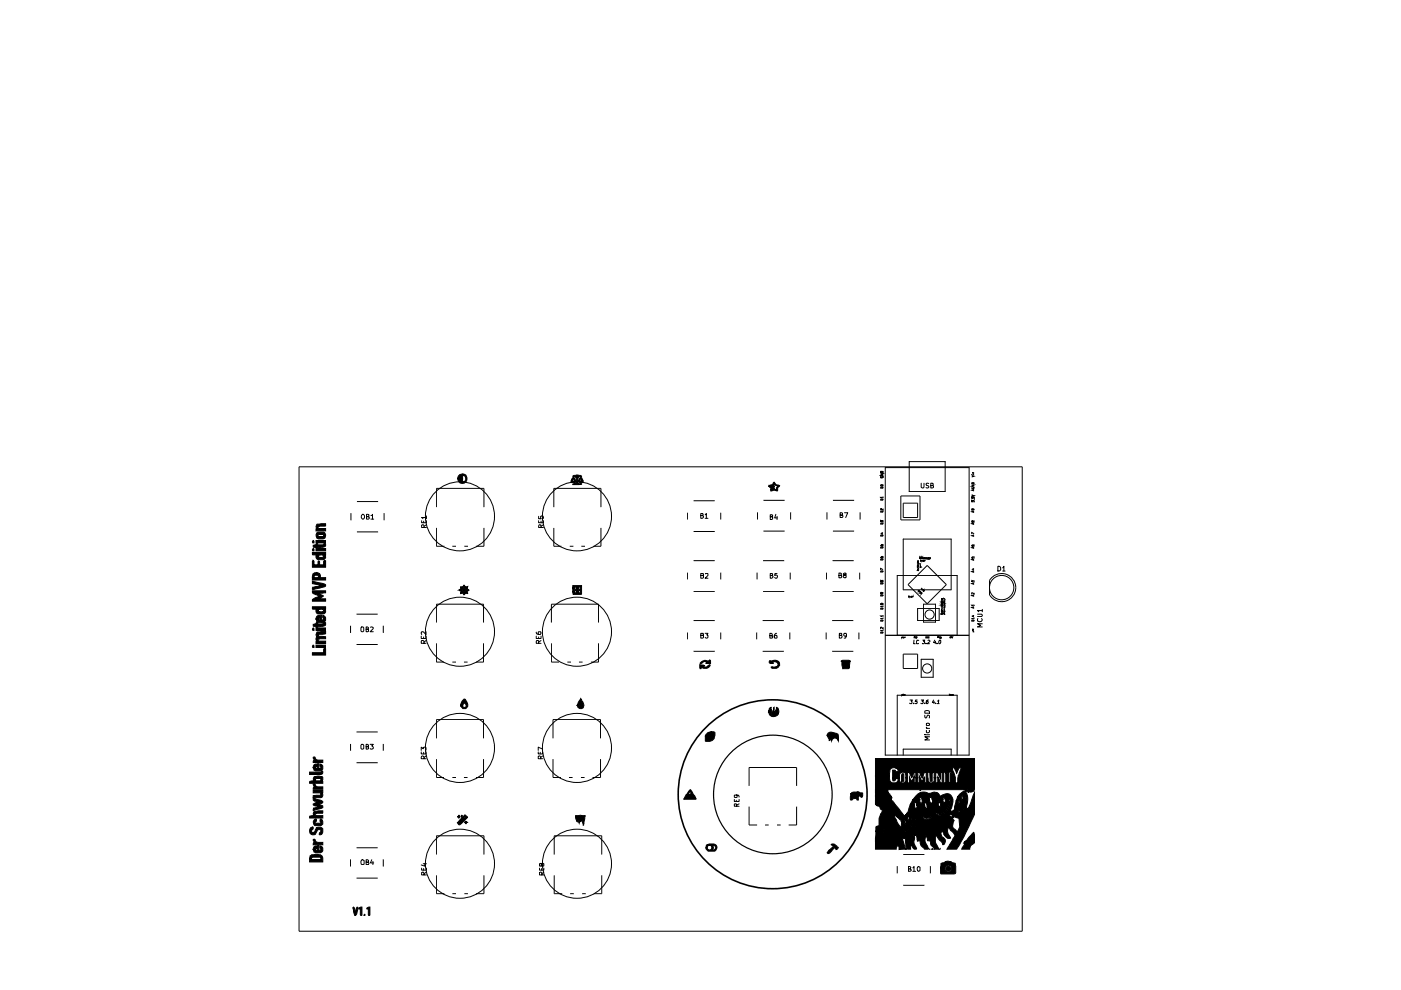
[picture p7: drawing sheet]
<svg xmlns="http://www.w3.org/2000/svg" width="297mm" height="210mm" viewBox="0 0 297 210" stroke-linecap="round" stroke-linejoin="round" font-family="sans-serif">
<g fill="none" stroke="#000" stroke-width=".21">
<path d="M63.4 99h153.3v98.4h-153.3zM187.7 99.1h17.8v61h-17.8zM192.8 97.9h7.6v6.3h-7.6zM66.2 119l.2-.2 .2 .2v.8h.8v-.7l.2-.2 .2 .2v.7h.8v-.7l.3-.3 .1 .1v1.4h-2.8zM66.2 117.1h2.8l-.1 .7a.54 .54 0 0 1-.4 .9h-1.1a.63 .63 0 0 1-.4-.8h.4l.2 .3h.5h.4l.1-.2-.1-.3-.3-.1-.7 .1-.1 .2h-.3l.1-.2-.3-.1h-.6zM66.3 116.4h.3v.4h-.3zM66.3 114.7h.3v.4h-.3zM66.4 115.6l.5-.1 .3-.3 .2 .3h1.1l.4-.3 .1 .1-.1 .6-1.6 .3 1.7 .1v.5h-2v-.7l-.5-.1zM67 114.6h2v.5h-2zM67.2 113l.2-.2h1a.73 .73 0 0 1 .7 .7 .73 .73 0 0 1-.6 .8h-1l-.3-.2-.1-.4h1.5l-.1-.4h-.9l-.2 .4h-.3l-.1-.3zM67.2 111.2l1.8-.2v.5h-1.2l-.4 .2 .3 .4h1.3v.5h-2v-.5h.2a.61 .61 0 0 1 0-.9zM74.4 108.8v1.5"/>
<path d="M75.7 106.3h4.5M75.7 112.8h4.5M76.9 109.1h.1a.6 .6 0 0 1 0 1h-.1a.6 .6 0 0 1 0-1zM77.7 109.6h.3l.2-.5h-.5v1h.4l.2-.4-.3-.1M78.6 109.3l.4-.2v1M78.6 110.1h.6M81.4 108.8v1.5M89.4 110.4v.4h1v-.4M89.8 110.5v.3M89.9 111.8l-.1-.5h-.4v.5h1M90.4 109.7h-1l.2 .3M90.4 111.3l-.5 .3"/>
<path d="M90.4 109.4v.6M92.5 107.5v-4h10.1v4M92.5 111.9v3.9h1.7M95.9 115.8h.8M97.2 100.9a1.01 1.01 0 0 1 1.4-.3 1.01 1.01 0 0 1 .3 1.4 1.06 1.06 0 0 1-1.3 .4l-.5-.5v-.4h1l.1 .7a.68 .68 0 0 0 .5-.7 .68 .68 0 0 0-.5-.7l-.1 .7h-1zM98.5 115.8h.7M102.6 111.9v3.9h-1.7M114.2 110.4v.4h1v-.4M114.2 109.5v.5h.5l-.1-.5 .4-.1 .2 .2-.1 .4M114.7 111.8v-.5h-.3l-.2 .5h1M114.7 110.5v.3M115.2 111.3l-.5 .3"/>
<path d="M117.4 107.5v-4h10v4M117.4 111.9v3.9h1.6M120.8 115.8h.8M121.4 101.4l.1-.2 .3 .2a.78 .78 0 0 1 .1 .9l-.8-.1v-.2h.8l-.3-.5-.3 .5h-.2zM121.4 101a1.79 1.79 0 0 1 1.9 0l-.6 .1-.2 .6v.8l.8 .1-.4 .1h-1.5l.1-.1 .7-.1v-.9l-.2-.5zM122.9 101.5l.2-.3 .3 .2a.63 .63 0 0 1 .1 .9l-.8-.1v-.2h.7l-.3-.5-.2 .5h-.2zM123.3 115.8h.7M127.4 111.9v3.9h-1.6M145.8 108.7v1.5M147.1 106.2h4.4M147.1 112.7h4.4M147.1 118.9h4.4"/>
<path d="M148.6 109.3h.4v-.4h-.4v1h.3l.3-.3-.3-.3M149.5 109.1l.3-.2v1M149.5 109.9h.6M152.8 108.7v1.5M160.6 108.6v1.6M161.8 118.9h4.5M161.9 106.1h4.5M161.9 112.6h4.5M163 102.9l.4-.1a.74 .74 0 0 0 .7-.6l.4 .5 .8 .3a1.03 1.03 0 0 0-.4 1l-.1 .1a1.42 1.42 0 0 0-1.4 0v-.6l-.3-.3h1l.2 .6h.3v-.4l.4-.3-.8-.4-.1 .5h-1zM163.3 109.6h.4v-.5h-.4v1.1h.3l.2-.2v-.4h-.2M164.5 109.1l-.3 .7h.6M164.7 109.5v.7"/>
<path d="M167.6 108.6v1.6M175.3 108.6v1.6M176.5 118.9h4.5M176.6 106.1h4.5M176.6 112.6h4.5M178.1 109.2l.5-.1v-.3l-.5-.1v1h.4l.2-.3-.2-.2M179.1 108.7h.6l-.4 1M182.4 108.6v1.6M186.7 108.4l.4-.1 .1 .3h-.5zM186.7 105.9l.4-.1 .1 .2h-.5zM186.7 103.3h.4l.1 .2h-.5zM186.7 111l.4-.1 .1 .2h-.5z"/>
<path d="M186.7 110.7v-.3l.2 .1 .2-.1v.3M186.7 101l.1 .3 .4-.1v-.2h-.2M186.7 100.5h.5l-.5 .3h.5M186.7 100l.4-.1 .1 .3h-.5zM186.7 116h.4l.1 .2h-.5zM186.7 115.5v.2l.3 .1-.1-.3 .2-.1v.4M186.7 118.6l.4-.1 .1 .2h-.5zM186.7 118.1l.2 .2h.2l.1-.2-.2-.1v.3M186.7 113.5l.4-.1 .1 .3h-.5zM186.9 113h.3M187.1 112.9v.3l-.4-.1M187.2 107.8v.4l-.3-.4-.2 .1 .1 .3"/>
<path d="M187.2 105.5h-.5l.2 .1M187.2 105.3v.3M191 105.2h4.1v5h-4.1zM191.5 106.7h3v3h-3zM191.5 114.3h10.2v10.8h-10.2zM194.5 119.8l.3 .2zM194.5 119.1v.2l.1-.2 .2 .1-.1 .1M194.5 118.9h.3l-.2 .1M194.5 119.6l.3 .2M194.8 119.3v.2l-.3-.2v.2M194.8 119.6l-.3 .2M195 118.5v-.3l.1 .2 .1-.2v.3"/>
<path d="M195 119.9h.3M195 119.8h.3M195.1 118.7h.2v.3h-.2zM195.1 119.8v.1M195.3 119.6l-.3-.1v.2M195.3 102.4v.9l.3 .2 .3-.2v-.9M195.4 118.7v.3l.1-.3M195.4 118.2l-.1 .3M195.4 118.5v-.3l.1 .2 .1-.2v.3M195.6 118.7l.1 .3M195.7 118.2l.2 .3M195.9 118.2l-.2 .3"/>
<path d="M195.9 118.4h.2v-.2h-.2v.3M195.9 118.7l-.1 .1v.2h.1v-.2l-.1 .1M195.9 119l.2-.3v.3M196 118.9h.1M196 118.4l.1 .1M196.2 118.2v.3M196.4 118.3l.1-.1v.3M196.4 118.5h.1M196.6 118.3h.2l-.1 .2zM196.9 102.5l-.4-.1-.2 .2 .2 .4 .4 .1v.2l-.1 .2-.5-.1M197 118.2v.3v-.2l-.1 .1M197.1 118.3l.1-.1-.2 .3h.2"/>
<path d="M197.3 103h.4l.2-.2v-.3l-.2-.1h-.4v1.1l.6-.2v-.3h-.2M206 106.5v-.4l.2 .2 .2-.2v.4M206 105.7v-.2l.2 .1v-.1h.3l-.1 .2M206 104.9l.5 .2-.5 .2M206 103.3l.1 .3 .4-.1v-.2l-.2 .1M206 102.8h.5l-.5 .3h.5M206 102.4l.4-.1 .1 .3h-.5zM206 100.8l.5 .2-.5 .1M206 100.6h.1M206 118.1v.2h.3l-.1-.2h.3l-.1 .2M206 115.5l.1 .3h.4v-.3h-.3l.1 .3M206.2 107.9l.2 .2-.4 .1v-.3h.4l.1 .3"/>
<path d="M206.2 110.5l.3-.1v.3h-.2l-.1-.3h-.2v.3l.2-.1M206.2 100.6h.3M206.4 103.8v.2M206.4 108.3v.3M206.4 110.9v.2M206.4 113.4v.3M206.4 116v.2M206.4 118.5v.2M206.5 108.3l-.5 .2 .5 .2M206.5 110.9l-.5 .1 .5 .2M206.5 103.8l-.5 .1 .5 .2M206.5 100.2h-.3v.2h.3"/>
<path d="M206.5 118.5l-.5 .2 .5 .1M206.5 116l-.5 .1 .5 .2M206.5 113.4l-.5 .2 .5 .1M206.5 113.2l-.5-.3v.3M206.5 105.9l.1 .1M66.2 138.4h2.4v-.7l.3-.2h.1v1.4h-2.8zM66.2 123.2l2.6 .6 .2 .2v.2l-2.7 .8v-.5l1.7-.4-1.8-.4zM66.2 125.3h2.8v.4l-1.7 .1 1.2 .5v.1l-1.1 .6h1.6v.5h-2.8a.68 .68 0 0 1 .7-.8l.7-.3-1.2-.5zM66.2 128.7h2.8l-.1 .6a.54 .54 0 0 1-.4 .9h-1.1a.63 .63 0 0 1-.4-.8h.4l.2 .3 .5 .1 .4-.1 .1-.2-.1-.3h-.3h-.7l-.1 .2h-.3l.1-.2h-.3h-.6zM66.3 136.9h.3v.4h-.3zM66.3 121.7a.92 .92 0 0 1 1.1-.2 .92 .92 0 0 1 .5 1h1.1v.5h-2.8v-.5h1.3l-.1-.5h-.7l-.1 .5h-.4zM66.4 133.1l.2 .1v.4h-.3l-.1-.1z"/>
<path d="M67 136.8h2v.5h-2zM67 133.1h2v.5h-2zM67.2 134.1l1.8-.2v.5l-1.5 .1v.3l.2 .1 1.3 .1v.4h-1.2l-.4 .2 .3 .3h1.3v.5h-2v-.4l.2-.1a.69 .69 0 0 1 0-.9l-.2-.4zM67.2 130.7l1-.3 .1 1h.3l-.2-.9 .5 .2 .1 .2v.6l-.3 .5h.3l-.1 .6-1.6 .5-.9-.4v-.3l.5-.1 .3-.3h.1v.3l1.3-.1v-.2h-1.2l-.2-.2-.2-.5h.4v.1h.4v-.4l-.4 .3h-.4zM74.3 132.7v1.5M75.6 130.2h4.5M75.6 136.7h4.5M76.7 132.9l.4 .2v.7l-.2 .1-.4-.1v-.7zM77.6 133.4l.4-.1 .1-.2-.5-.2v1h.4h.1v-.4l-.2-.1M78.6 133l.3-.1 .2 .3-.6 .7h.6M81.3 132.7v1.5M89.3 134.9v.5h1v-.5"/>
<path d="M89.8 135v.4M89.9 136.4v-.4l-.2-.2h-.3l-.1 .6h1M90.3 133.9v.6l-.6-.6h-.3v.6M90.3 135.8l-.4 .3M92.5 132v-3.9h10v3.9M92.5 136.4v4h1.6M97.6 124.4h.5l.2-.3 .3 .3 .6-.1-.1 .5 .3 .3-.4 .4 .2 .3h-.6l-.2 .3-.2-.3-.6 .1 .1-.6-.3-.2h.4l.4 .5 .5-.2 .2-.3-.2-.4-.3-.1-.6 .5h-.5l.4-.3zM98.1 124.8l.3-.1 .2 .1 .1 .5-.5 .1-.2-.2zM102.5 136.4v4h-1.6M113.7 134.9v.5h1v-.5M113.7 134l.1 .4 .7 .1 .2-.2-.1-.4-.5 .1v.4l.2 .1M114.2 136.4v-.5l-.4-.1-.1 .6h1"/>
<path d="M114.2 135v.4M114.7 135.8l-.5 .3M116.9 132v-3.9h10v3.9M116.9 136.4v4h1.6M121.4 124.2h1.9v1.7l-1.8 .1-.1-.6h.3v.3h.4l.1-.3h.3v.3h.5v-.4l-.2-.1-.3 .2h-.3v-.1l-.3-.1-.2 .2h-.3v-.7h.3v.2h.4l.1-.2h.3v.2h.5v-.4l-.2-.1-.3 .3h-.3v-.2l-.3-.1-.2 .3h-.3zM126.9 136.4v4h-1.6M145.8 121.4v1.5M145.8 134.1v1.5M147.1 125.4h4.4M147.1 131.6h4.4M147.1 138.1h4.4M148.6 122h.5v-.4h-.5v1h.4l.2-.2v-.3l-.3-.1"/>
<path d="M148.6 134.7h.5v-.4h-.5v1h.4l.2-.2v-.3l-.3-.1M149.5 134.3h.6l-.3 .3 .3 .1v.4l-.2 .2-.4-.2M149.6 121.7l.4-.1 .1 .4-.6 .6h.6M152.8 121.4v1.5M152.8 134.1v1.5M160.4 134.1v1.5M160.5 121.4v1.5M161.7 131.6h4.5M161.7 138.1h4.5M161.8 125.4h4.5M163.2 134.8l.5-.1-.1-.4h-.4v1h.5l.1-.3-.2-.2M163.3 122h.4v-.4h-.4v1h.3l.3-.3-.3-.3"/>
<path d="M164.7 134.3a.68 .68 0 0 0-.5 1h.5v-.5l-.3-.1-.2 .2M164.7 121.6h-.4l-.1 .4 .5-.1 .1 .2-.1 .4-.3 .1-.2-.2M167.5 134.1v1.5M167.5 121.4v1.5M175.2 134.1v1.5M175.2 121.4v1.5M176.4 131.6h4.5M176.4 138.1h4.5M176.5 125.4h4.5M177.9 122h.3l.2-.4-.5-.1v1h.4l.2-.3-.3-.2M178 134.7h.4l.1-.3-.5-.1v1l.5-.1v-.2l-.2-.3M179.1 121.9l-.2-.1a.3 .3 0 0 1 .1-.3 .3 .3 0 0 1 .4 .1v.2a.47 .47 0 0 0-.5 .6h.5v-.4l-.2-.1"/>
<path d="M179.5 134.7l-.2 .2-.4-.2 .1-.4h.4a.64 .64 0 0 1-.4 1M182.1 134.1v1.5M182.3 121.4v1.5M186.7 123.7l.4-.1 .1 .2h-.5zM186.7 121.1l.4-.1 .1 .3h-.5zM186.7 129l.4-.1 .1 .3h-.5zM186.7 128l.4-.1 .1 .2-.4 .1zM186.7 134.1l.4-.1 .1 .2h-.5zM186.7 131.5l.4-.1 .1 .3h-.5zM186.7 126.2l.4-.1 .1 .3h-.5zM186.9 123.1h.3l-.1 .3-.3-.3-.1 .2h.2M186.9 125.6l.2 .3h-.3v-.3l.4 .1v.2"/>
<path d="M187.2 120.8l-.5-.3v.4M187.2 128.6h-.5l.2 .1M187.2 133.6h-.5l.2 .1M187.2 133v.3l-.3-.3-.2 .1 .1 .2M187.2 131.1h-.5l.2 .1M187.2 130.6h-.5l.2 .2M187.2 128.4v.3M187.2 130.4v.4M187.2 130.9v.3M187.2 133.5v.2M187.7 134.7h17.8M190.2 134.7v-12.7h12.7v12.7"/>
<path d="M191.2 135v.3l.2-.3M191.5 135l-.1 .3h.1v-.2M191.5 138.7h3v3h-3zM191.6 135.1l.2 .1-.2 .1 .1-.1M191.9 135.1h.1M191.9 135v.3M192.5 124l4.1-4.1 4 4.1-4 4zM192.6 126.4h.1v.2h-.1zM192.8 126.4l.1 .2 .1-.2M193.2 126.4l-.2 .2M193.3 126.4l-.1 .2 .2-.1h-.2M193.4 126.6l.2-.2v.2"/>
<path d="M193.5 126.5h.1M193.7 135h.2l-.2 .3M193.8 135.7l-.1 .8h.3M194 135.3h.1M194.1 135h.2v.3h-.2M194.3 135v.3l.2-.3M194.5 120.1l.3 .1zM194.5 120.7h.3M194.5 120.5l.1 .2 .2-.1M194.5 129h4.6v2.6h-4.6zM194.8 120.9l-.3-.1 .2 .1h-.2l.3 .1M194.8 120.4v.1l-.3-.2v.1"/>
<path d="M194.8 135.8h-.4l-.1 .3 .1 .4 .3-.1M194.8 125.1l-.1 .2h.1v.1l.2-.1M194.9 125.5l.3-.2h-.2l.1 .2M195 120.2l.3 .1-.3 .1M195.3 125.5l.1 .1h-.3l.1 .1M195.3 120l-.3 .1M195.3 139.8h2.6v3.8h-2.6zM195.4 125.7l-.2 .1h.2v.1l.1-.1M195.5 125.1l.3-.1-.2 .2M195.5 124.9h.1M195.5 124.7l-.2 .1 .1 .2 .3-.2M195.7 135.7h.4l-.3 .3 .3 .1-.2 .4-.3-.1"/>
<path d="M195.7 125.3h.2v-.2v.2M195.8 128.1h2.6v3.8h-2.6zM196.3 136.4v.1M196.5 135l-.2 .3h.2l-.1-.1M196.7 135v.3l-.2-.3v.3M196.8 135.8l.2-.1 .2 .3-.6 .5h.5M196.9 135l.1 .3h-.2zM198.2 135.7l-.3 .5h.5M198.4 136l-.1 .5M198.7 136.4v.1M198.8 135.2l.2-.1-.1-.1-.1 .3M199.1 135.1v.2"/>
<path d="M199.1 135.8h.4l-.2 .7-.3-.1zM199.2 135.1l-.1 .1M199.2 135.2l.1-.1v.2zM199.5 135.3l-.1-.2h.2l-.2 .2M199.6 129.6l.2 .2v-.1l-.1-.1v.2M199.6 129.3l.1 .2 .1-.1-.1-.1v.2M199.6 129.1v.1h.2M199.6 128.1l.2 .1zM199.6 127.9l.2 .1-.2 .1M199.6 127.4l.2 .2zM199.6 126.9v.1l.1-.1 .1 .1zM199.6 129.9l.2 .1"/>
<path d="M199.6 129.8l.1 .1 .1-.1M199.6 128.8l.2 .3M199.6 128.7h.2M199.7 129.2h.1M199.8 130.1h-.2l.2 .1-.2 .1h.2M199.8 128.4l-.2-.1 .2 .2h-.2l.2 .1M199.8 127.6h-.2l.2 .1-.2 .1h.2M199.8 127.2l-.2 .1M199.8 128.9l-.2 .1M199.8 127.1v.2M199.8 128.7v.1M200.1 129.6h.2l-.1 .1"/>
<path d="M200.1 129.1l.2 .1M200.1 128.7h.2M200.1 128.5h.2M200.1 127.9l.2 .1-.2 .1M200.1 127.4l.2 .2h-.2zM200.1 129.9h.2M200.1 129.8l.1 .1 .1-.1M200.1 128.8l.2 .2M200.2 129.3h.1M200.2 129.1v.1M200.3 129.3l-.3 .1M200.3 130.1l-.2-.1 .2 .2h-.2l.2 .1"/>
<path d="M200.3 128.1v.2l-.1-.2-.1 .1M200.3 127.6h-.2l.2 .1-.2 .1h.2M200.3 127.2l-.2 .1M200.3 127l-.2-.1v.1M200.3 128.8l-.2 .2M200.3 127.1v.2M200.3 128.4v.2M201.5 135v.3h-.1zM201.6 135.3l.1-.3 .1 .3M201.6 135.2h.2M202 135.1h-.1v.2h.1M206 123.4v-.3l.2 .2v-.2h.3l-.1 .3"/>
<path d="M206 131.5l.4-.1 .1 .3h-.5zM206.2 133.6v.1l.2-.1M206.2 133.4l.2 .1zM206.2 120.6h.3M206.2 130.5h.3M206.3 133.6v.1M206.4 120.5v.4l-.4-.1M206.4 130.4v.4l-.4-.2M206.4 121v.3M206.4 123.6v.2M206.4 126.1v.3M206.4 128.7v.2"/>
<path d="M206.4 133.8v.2l-.2-.1M206.5 126.1l-.5 .2 .5 .1M206.5 125.7v.2l-.5-.2 .1 .2M206.5 123.6l-.5 .1 .5 .2M206.5 121l-.5 .2 .5 .2M206.5 131.1h-.5l.2 .1M206.5 128.7l-.5 .1 .5 .2M206.5 128.3h-.5l.2 .2M206.5 128.2v.3M206.5 130.9v.3M207.2 130.2h.9l.2 .2-.2 .3h-.9M207.3 131.1l-.1 .5a.5 .5 0 0 0 .7 .2 .5 .5 0 0 0 .3-.6l-.1-.1"/>
<path d="M208.3 132.2h-1.1l.7 .4-.7 .3h1.1M208.3 129.5h-1.1l.3 .2M208.3 129.2v.5M210.1 122.6a2.99 2.99 0 0 1 4.5 0 2.99 2.99 0 0 1-.4 4.4 2.99 2.99 0 0 1-4.4-.9v-3.1zM211.6 120.1l.6 .2v.5l-.4 .3h-.2zM212.6 120.4l.2-.3v1M212.6 121.1h.5M74.3 157.7v1.5M75.6 155.2h4.5M76.5 158l.2-.2 .4 .2v.7l-.2 .1-.4-.1zM77.6 158.3l.4-.1 .1-.2-.5-.2v1h.4l.1-.1v-.3l-.2-.1M78.5 157.8h.6l-.3 .4 .3 .2v.3l-.2 .1-.4-.1"/>
<path d="M81.3 157.7v1.5M89.3 159.4v.5h1v-.5M89.3 159.1v-.7l.4 .3v-.2l.2-.1 .4 .1-.1 .6M89.8 159.5v.4M92.5 156.5v-3.9h10v3.9M95.9 140.4h.8M98.4 140.4h.7M98.4 148.2l.3 .3a1.14 1.14 0 0 1 0 1.7h-.5l-.5-.5h.4a.45 .45 0 0 0 .6 .2l.1-.4-.3-.5-.4 .7h-.4l-.1-.2 .4-.9zM114.1 159.4v.5h.9v-.5M114.5 159.5v.4M115 158.8l-.9-.4v.7M117.2 156.5v-3.9h10.1v3.9"/>
<path d="M120.3 140.4h.8M122.8 140.4h.7M123.1 148.1l.3 .5a.86 .86 0 0 1 .4 1 .86 .86 0 0 1-.8 .6l-.5-.2-.1-.4h.2l.3 .4h.2l-.4-.5-.3 .1zM148.4 140.9l1 .2-.5 .2 .1 .1a1.02 1.02 0 0 0 1.3-.4h.3l-.1 .3-.6 .4h-.8l-.3-.2-.4 .3zM148.4 140.6a1.49 1.49 0 0 1 1.9-.4l.2-.3 .2 .2v.6h-1l-.1-.1 .2-.1h.3l-.3-.2h-.5l-.6 .4zM149.7 155.7l.2-.1a1.35 1.35 0 0 1 1.7-.3 1.46 1.46 0 0 1-.4 1.6 1.46 1.46 0 0 1-1.7 .2v-1h.3l.7-.7-.4 .2-.3 .5h-.3zM163.1 150.2l.4-.2v.3a.61 .61 0 0 1 0 .9l.4 .5-.2-.4 .2-.1-.1-.2h.1l.2-1v.7l.3 .6-.3 .4 .4-.3 .1-1.4a.85 .85 0 0 1 .4 1.3 1.06 1.06 0 0 1-1.4 .6 1.06 1.06 0 0 1-.5-1.5zM163.2 140.1l.3 .1a1.11 1.11 0 0 1 1.2-.1 1.11 1.11 0 0 1 .6 1l-.7 .6h-.9l-.2-.2 .2-.1a.9 .9 0 0 0 1.3-.6l-.3-.4-.4-.1-.5 .1 .1 .3h-.5l-.3-.2zM175.5 155.5a1.66 1.66 0 0 1 1.8 0l.4 .2v.2v1.2l-.4-.6h.3l.1 .2v-.4l-.1 .2a.92 .92 0 0 0-1.3 .6l-.2-.4-.1 .3h-.2v-.3l-.4-.8h2h-2zM178.3 140.2a1.88 1.88 0 0 1 1.9-.1l.1 .2zM178.5 140.3h1.7l-.2 1.4-1.3 .1zM191.2 147.2v.2l.2-.2"/>
<path d="M191.4 147.4h.1v-.2l-.1 .2h.1M191.6 147.3h.2l-.2 .1h.2M191.9 147.2l.1 .2M191.9 147.3h.1M192.9 148.4h.5l-.2 .3 .2 .1-.1 .4-.4-.1M193.7 149.1v.1M194.5 148.4h-.4l-.1 .4h.5l-.1 .4-.4-.1M195.3 148.4h.5l-.3 .3 .2 .1v.4l-.5-.1M196.1 149.1l-.1 .1M196.1 155.8h.1M196.1 151.6v.5l.1 .1 .3-.1 .2-.5h.2l.2 .2-.1 .4M196.2 150.7a.59 .59 0 0 1 .6 0 .59 .59 0 0 1 .3 .5h-1z"/>
<path d="M196.4 154.9v.4l.2 .1 .4-.1v-.4M196.4 154.2l.2 .2M196.4 153.4l.4-.1 .3 .4-.2 .1h-.4zM196.4 155.8h.7M196.4 154.4h.7M196.8 148.4l-.4 .2-.1 .4 .1 .2h.3l.1-.4-.1-.1-.3 .1M197.1 156.2h-1l.7 .3-.7 .4h1M197.9 148.4l-.2 .5h.4M198 148.7v.5M198.4 149.1v.1M198.7 149.2h.4M198.8 148.7l.2-.3v.8"/>
<path d="M201.3 147.4v-.2l.2 .1-.2 .1h.1M201.5 147.4l.1-.1-.1 .1h.1M201.8 147.3l-.1 .1M201.9 147.4l.1-.1-.1 .1h.1M202.1 147.2l.1 .2M202.1 147.3h.1M65.6 163.7h2.4l.3-.3 .1 .1v.5l-.4 .2h-2.4zM65.9 175.5l.3-.2 .2 .1v.3l-.4 .5 .2 .3h.4l.5-1 .3-.1h.6l.4 .3v.7a.57 .57 0 0 1-.6 .6l-.1-.2 .3-.4v-.4l-.6-.1-.2 .4a.8 .8 0 0 1-1.1 .6 .8 .8 0 0 1-.4-1.2zM66.4 160.6h.4l.3 .5 1.3 .1v.5h-2l.1-.5h.2zM66.4 178h.4l.3 .5 1.3 .1v.5h-2v-.2l.3-.3zM66.4 169.2l1.7 .5 .3 .3-.1 .3-1 .3 1.1 .2v.4l-2 .6 .1-.5 1-.3-1.1-.4v-.1l.4-.3 .7-.1-.9-.3-.2-.2zM66.4 167.6h2v1.1l-.1 .3-1.9 .1v-.4l1.6-.1v-.5h-1.6z"/>
<path d="M66.4 166.2h.4l.3 .6h1.3v.5h-2v-.2l.3-.3zM66.6 162.2l1-.3v.9l.1 .1h.3v-.3l-.2-.2v-.4h.2l.4 .4v.6l-.5 .4h-1l-.3-.1-.2-.5 .8 .1 .1-.4-.5 .3h-.4zM66.6 179.5l1-.2v.8l.1 .2h.3v-.3l-.2-.2v-.4h.2l.4 .4v.6l-.5 .4h-1l-.3-.2-.2-.5 .8 .2 .1-.4-.5 .2h-.4zM66.6 164.7l.7-.2 1 .1 .1 .2v.5l-.1 .3 .1 .1v.4h-2.8l.1-.4 .8-.1v-.3h.3l.1 .3 1.1-.1v-.4h-.8h-.4v.2h-.3l-.1-.2zM66.7 173.8l.2-.2 .2 .1v.4l-.3 .1 .1 .3h1.1v-.3l-.2-.1 .2-.5a.81 .81 0 0 1 0 1.4h-1.3l-.1-.1a.82 .82 0 0 1 .1-1.1zM66.7 172l1.7-.1v.5h-1.1l-.5 .2 .3 .3h1.3v.5h-2.8l.1-.4 .9-.2-.2-.3zM75.6 179.7h4.5M75.6 161.7h4.5M89.9 160.9l-.1-.5h-.4l-.1 .5h1M90.3 160.3l-.4 .3M92.5 161v3.8h1.6M95.9 164.8h.8"/>
<path d="M97 173.2l.3-.4 .3 .4-.3 .2zM97.4 173.9l.6-.5h.3l.1 .2 .3-.1v-.3l-.7 .2 .6-.6 .6 .5-1.4 1.3-.5 .3-.3-.4zM97.8 172.9l.2-.1 .1 .2-.2 .2zM98.4 164.8h.7M98.6 174.2l.2-.1 .3 .3-.4 .2-.2-.2zM102.5 161v3.8h-1.6M114.6 160.9l-.1-.6-.4 .1v.5h.9M115 160.3l-.4 .3M117.2 161v3.8h1.7M120.6 164.8h.8M122 172.9h2.1l-.4 2.1-.4-1.5-.1 .6h-.2v-.2h-.1l-.1 .6-.3-.6-.1 .3-.1-.1zM123.2 164.8h.7"/>
<path d="M127.3 161v3.8h-1.7M146.3 167.4l1.3 2-2.6 .1 .6-1.1 .4 .1 .6-.2-.3-.5-.3 .6h-.4zM150 179.1h1a.78 .78 0 0 1 .1 1.1h.3l.4-.3a.72 .72 0 0 0-.8-.8h-1l.4-.2a1.3 1.3 0 0 1 1.6 .6l-.2 .8-.3 .2h-1.4l-.5-.7 .3-.2a.56 .56 0 0 0 .8 .5 .54 .54 0 0 0 .2-.6 .54 .54 0 0 0-.6-.3l-.6 .4zM155.7 169.5v.4h1v-.4M156.1 168.6l.2 .1v.3l-.5 .1v-.5h.6l.3 .4M156.1 169.7v.2M156.2 170.9l-.1-.5h-.3l-.1 .5h1M156.7 170.4l-.5 .3M158.8 166.6v-3.9h10.1v3.9M158.8 171v3.9h1.7M162.2 174.9h.8M164.7 174.9h.8"/>
<path d="M168.9 171v3.9h-1.7M176.2 179.1l.2-.2h.4l.9 .8-.3 .4h-.2v-.1zM180.6 168h1l.3-.1 1 .3-.2 .8-.4-.2h-.3v.8h-.3l-.1-.1a.66 .66 0 0 0-1 .1h-.2l-.1-.1 .1-1.2 1.7 .1-1.7-.1zM185.6 160.8h21l-.1 6.6a.6 .6 0 0 1-.9 .5l-.3 .1v-.2l.6-.1-.6 .1v-.1l-.2-.3-.2 .4h-.1v-.4h-16.5l-.2 .4 .9 1.1 .1 .2-.3 .5 .5 .2 2.4 3.1 .4-.1h5.7h-5.7l.1-.2h6.4l.4 .2 2.2-.1 1.1 1.2-.3 1.2v.4l.7 .6 .2 .4 .6-1.2-.2-1.9-.8-.2-.5 .2-.1-.2h.2h-.2l.1-.3-.2-.1 .2-.1h-1.1l.4-.5-.5 .6h-1v-.1a3.8 3.8 0 0 0 1.7-2.9l.1-.1-.1-.2-.3 .2a2.47 2.47 0 0 1-1.9 3l-.5-.2-.2-.4-.3 .5h-6.1l.4-.5 .4-1.5h.8l.4 .9 .2-.4-.1-.4h1.7l.3 .8 .2-.2a1.19 1.19 0 0 0-.3-1.2l-.2 .6h-1.7l-.1-.6-.3 .1-.1 .4h-.8l.6-1.1h1.4l.2 .8 .2-.1 .1-.7h1.5l.2 .6 .4 .3v-.2h1.3l.1 .5 .2 .4 .2-.6-.3-.5-.2 .2h-1.3v-.7h2.3l.1 .6 .3 .1 .1-.5-.3-.6h-.2v.4h-2.3l-.3-.5-.3 .2v.3h-1.5l-.2-.5-.3 .1v.4h-1.4l1-1.1a2 2 0 0 1 2.4-.1l.3-.1a1.28 1.28 0 0 1 2 .6l.3-.1a1.47 1.47 0 0 1 1.9-.2 1.47 1.47 0 0 1 .5 1.9l-.5 1.5 1.4 .1 .3 .3 1.6-.1v.1l.2-.2-.6 .1 .2-.4-.3 .4h-.6a4.2 4.2 0 0 0 1.2-3.1l-.2 .2a3.2 3.2 0 0 1-1 2.7h-.4l-.5-.4v.4h-.8l.4-.3v-.6l.3-1.3h.4l.2 .7 .2-.2-.3-.8-.1 .3h-.4l.4-.8h.6l.2 .6 .3-.1-.2-.9-.3 .4h-.6v-.1a1.68 1.68 0 0 1 1.6-1 3.4 3.4 0 0 1 .1 3.4l.4 .2 .2-.3 1.2-3.2v4.7a45.8 45.8 0 0 1-3.8 7.3h-2l1.7-2.8-1.4-1.8-.2 .8 .1 .6 .5 .8v.2a1.46 1.46 0 0 1-1.5-1.3l-.2-.2-.2 .1a1.14 1.14 0 0 0 .7 1.4 .81 .81 0 0 1-.4 1.3l-.3-.7-.5-.4-.6-.9-.2 .2a4 4 0 0 0 .8 2.7h-1v-.1l-.2-.3a.92 .92 0 0 1-.6-1.1l-.2-.2-.5-.1-.1-.6-.2-.4-.2 1.2 .8 1.6h-.9l-.7-.7-.3-1-.5 .1-.2-1.4h-.2l.2-.3-.3 .1v.4l-.1-.3-.2 .1a1.49 1.49 0 0 1 0 1.5l.6 1.5h-.5l-.2-.2-.4-.8-.1 1h-.6l-.1-.1-.2 .1-1.6 .1-.1-.8a.62 .62 0 0 0-.5 .7h-4.4v-1.6h2.1h-2.1v-.4h5.8l.5 1.9 .2 .1-.2-2.2h-.4l-.1 .2h-5.8v-.2h2h-2l.1-1.6h1.7l.2 .6v-.2h5.8v.1h.3h-.2l.8-.1h-6.7v-.4h3.8l.5 .4 .4-.2 1.4 .1-.4-.2-.2 .1 .1-.2-.2 .2h-.6l.3-.3h.5h-.5l.1-.2h1.3h-1.3l.2-.3 1 .1-.3-.1h.4l-.1-.3v.2l-.4-.1-.2 .2h-.4l.4-1.4 5.8 .1-.1-.2-5.7 .1 .4-.1h-.4l.1-.5 .6 .2 .3-.1-.4-.2 .8 .1v-.2l-1.3 .2 .1-.2h2a1.12 1.12 0 0 0 1.9-.3 1.05 1.05 0 0 1-1.1 .4 1.05 1.05 0 0 1-.8-.7l-.2 .6h-1.9l-.2 .2v.5a2.63 2.63 0 0 1-1.1 2.2h-.4l-.3-.4-.1 .3h-3.8l-.2-.4v.4h-1.7l.1-1 .4-.1 .1 .2 .1-.2v-1.6l.3-.8h2.8l.7 1.6 .8 1.3 .1-1.4h.6l.3 .6 .1-.7-.1-.2h-.2l-.1 .3h-.6l-.1-.3-.7-.6h2.1l.1 .6h.2l-.1-1-.2 .4h-2.1l-.8-.6h-2.8l.4-1-.4-.1-.3-.7-.4-.1 .2-.1-.2 .1-.4-.2v-.4h2.9h-2.9v-.2h3.2h-3.2v-.2h3.2h-3.2v-1h3.2l.1 .2-.1-.2h-3.2v-.9l2.6 .1-2.6-.1v-.2h2.3h-2.3v-.2h2.4l.1 .3 .1-.3h-2.6v-3h3l.1 1.1a.99 .99 0 0 0 .9 .4 .99 .99 0 0 0 .8-.7v-.2h-.2h-.3l-.1 .4-.5 .1v-.7h1.4v.6a.72 .72 0 0 0 .6 .5 .72 .72 0 0 0 .8-.4v-.7h.3v1.1h.4v-1.3l.4 .9h.2l.4-1.1 .1 1.5h.3v-1.1h.4v.9l.1 .2h.2v-1.5l.5 1.1h.2l.3-.9 .1 1.2 .4 .1v-2.2l-.2-.1h.5l.1 2 .2 .1a.68 .68 0 0 0 1.1-.2v-.7h.3v1.1h.4v-1.3l.6 1.2 .3 .1 .1-2.2-.2-.1h.5v2.3h.4v-2.1l.7 .1v1.7l.1 .3h.2v-2h.5v-.2l-.6-.1-.9 .2v-.2h-.9l-.2 .3v1.1l-.7-1.4-.3 .3v.9h-.3v-1.2h-.2l-.3 .3v1.7h-.4l-.1-2h-.9l-.3 .2-.4 1.1-.4-1-.3-.3-.2 .2v1h-.4v-1.1l-.2-.1-.3 .3-.4 .9-.5-1-.2-.2-.2 .3v.9h-.3a.91 .91 0 0 0-.4-1.1l-.3-.1a.72 .72 0 0 0-.7 .7v.5h-1.4v-1.6h.5l.1 .3h.5v-.4l-.4-.3h11.8l.8 1.9v1.2h.5v-1.5l.7-1.6h-.5l-.5 1.1-.6-1.2h-12.9l-.4 .1-.2 .4-.1 1.2h-3zM190.2 160.1v-12.7h12.7v12.7M191.3 164h.2l.1 .2v1.5h-.5v-1.2zM191.5 160.1v-1.3h10.2v1.3M195.1 167.6l.1-.1zM199.3 180h-.1zM205.8 179.4l.1-.1zM206.2 176.7l.3-.1 .1 2.1-.7 .5-.3 .8h-1.7l.4-.7 .4-.2-.3-.1 .1-.1h.7h-.7l.3-.2-.5 .1 .3-.4h.3h-.3zM65.7 181.5a2.05 2.05 0 0 1 2.7 .2v1.1h-2.8v-.7h.4l.1 .1h1.9v-.5h-1.7l-.3 .4h-.4z"/>
<path d="M74.3 182.2v1.5M74.8 192.5l.2-.2 .1 .2 .3 1.2 .2-1.3h.3l-.3 1.4-.2 .3h-.2zM75.6 186.2h4.5M76.1 192.5l.6-.2v1.8l-.3-.2v-1.2h-.3zM76.8 182.3l.4 .2v.7h-.6a.67 .67 0 0 1 .2-.9zM77.2 194l.1-.2 .1 .1-.1 .2zM77.6 182.8l.5-.1-.1-.4h-.4v1h.5l.1-.3-.2-.2M77.8 192.5l.6-.2-.1 1.8-.2-.2v-1.2h-.3zM78.8 182.3l-.2 .7h.6M79.1 182.6v.7M81.3 182.2v1.5M89.4 184.1v.4h1v-.4"/>
<path d="M89.7 183.1h.7M89.8 184.1v.4M89.9 185.5l-.1-.5h-.4v.5h1M90.1 183v.6l-.8-.2M90.4 184.9l-.5 .4M92.5 185.6v3.9h1.7M92.5 181.2v-4h10.1v4M95.9 189.5h.8M98.5 189.5h.7M102.6 185.6v3.9h-1.7M114.4 184.1v.4h.9v-.4M114.8 183.3l.2-.3 .3 .1-.1 .5h-.3l-.2-.5h-.3l.1 .5h.2l.1-.1"/>
<path d="M114.8 184.1v.4M114.9 185.5l-.1-.5h-.4v.5h.9M115.3 184.9l-.4 .4M117.5 185.6v3.9h1.7M117.5 181.2v-4h10.1v4M120.9 189.5h.8M123.4 189.5h.8M127.6 185.6v3.9h-1.7M175.7 180.3l.9-.7 .1 .2-.4 .7-.8 .5-.1-.2zM190.2 183.6v1.6M191.5 181.2h4.5M191.5 187.7h4.5"/>
<path d="M192.6 184.2l.4-.1 .1-.2-.2-.2h-.3v1l.6-.1-.3-.4M193.5 184l.3-.3v1M193.5 184.7h.6M194.5 183.8l.3-.1 .3 .2v.7l-.3 .1a.58 .58 0 0 1-.3-.9zM197.2 180h-.2h.2M197.3 183.6v1.6M197.6 180h.1M197.7 180h.1zM199.5 183.1l.7-.2a1.08 1.08 0 0 1 1.6 0l.8 .2v2.1l-3.1 .1-.1-1.2h.9a.75 .75 0 0 0 .5 .8 .75 .75 0 0 0 .9-.5v-.5a.78 .78 0 0 0-.8-.4 .78 .78 0 0 0-.6 .6h-.9zM200.8 183.7h.4a.54 .54 0 0 1 .3 .8l-.4 .2-.3-.1a.54 .54 0 0 1 0-.9z"/>
<circle cx="97.5" cy="109.5" r="7.3"/>
<circle cx="122.3" cy="109.5" r="7.3"/>
<circle cx="186.9" cy="102.9" r=".22"/>
<circle cx="97.5" cy="133.9" r="7.3"/>
<circle cx="122.3" cy="133.9" r="7.3"/>
<circle cx="197.1" cy="130.3" r=".97"/>
<circle cx="212.4" cy="124.6" r="2.58"/>
<circle cx="97.5" cy="158.6" r="7.3"/>
<circle cx="122.3" cy="158.6" r="7.3"/>
<circle cx="196.6" cy="141.7" r=".97"/>
<circle cx="97.5" cy="183.1" r="7.3"/>
<circle cx="122.3" cy="183.1" r="7.3"/>
</g>
<g fill="#000">
<path d="M66.3 116.4h.3v.4h-.3zM66.3 114.7h.3v.4h-.3zM67.2 113l.2-.2h1a.73 .73 0 0 1 .7 .7 .73 .73 0 0 1-.6 .8h-1l-.3-.2-.1-.4h1.5l-.1-.4h-.9l-.2 .4h-.3l-.1-.3zM66.3 118.9l.1-.1 .2 .2v.8h.8v-.7l.2-.2 .2 .2v.7h.8v-.7l.3-.3 .1 .1v1.4h-2.8zM66.4 115.6l.5-.1 .3-.3 .2 .3h1.1l.4-.3 .1 .1-.1 .6-1.6 .3 1.7 .1v.5h-2v-.7l-.5-.1zM67 114.6h2v.5h-2zM67.2 111.2l1.8-.2v.5h-1.2l-.4 .2 .3 .4h1.3v.5h-2v-.5h.2a.61 .61 0 0 1 0-.9zM66.2 117.1h2.8l-.1 .7a.54 .54 0 0 1-.4 .9h-1.1a.63 .63 0 0 1-.4-.8h.4l.2 .3h.5h.4l.1-.4-.5-.2-1 .3 .1-.2-.9-.1zM97.2 100.9a1.01 1.01 0 0 1 1.4-.3 1.01 1.01 0 0 1 .3 1.4 1.06 1.06 0 0 1-1.3 .4l-.5-.5v-.4h1l.1 .7a.68 .68 0 0 0 .5-.7 .68 .68 0 0 0-.5-.7l-.1 .7h-1zM121.4 101.4l.1-.2 .3 .2a.78 .78 0 0 1 .1 .9l-.8-.1v-.2h.8l-.3-.5-.3 .5h-.2zM121.4 101a1.79 1.79 0 0 1 1.9 0l-.6 .1-.2 .6v.8l.8 .1-.4 .1h-1.5l.1-.1 .7-.1v-.9l-.2-.5zM122.9 101.5l.2-.3 .3 .2a.63 .63 0 0 1 .1 .9l-.8-.1v-.2h.7l-.3-.5-.2 .5h-.2z"/>
<path d="M163 102.9l.4-.1a.74 .74 0 0 0 .7-.6l.4 .5 .8 .3a1.03 1.03 0 0 0-.4 1l-.1 .1a1.42 1.42 0 0 0-1.4 0v-.6l-.3-.3h1l.2 .6h.3v-.4l.4-.3-.8-.4-.1 .5h-1zM66.4 136.8l.2 .1v.4h-.3l-.1-.2zM66.3 133.2h.3v.4h-.3zM66.3 121.7a.92 .92 0 0 1 1.1-.2 .92 .92 0 0 1 .5 1h1.1v.5h-2.8v-.5h1.3l-.1-.5h-.7l-.1 .5h-.4zM66.2 123.2l2.6 .6 .2 .2v.2l-2.7 .8v-.5l1.7-.4-1.8-.4zM67.2 130.7l1-.3 .1 1h.3l-.2-.9 .5 .2 .1 .2v.6l-.3 .5h.3l-.1 .6-1.6 .5-.9-.4v-.3l.5-.1 .3-.3h.1v.3l1.3-.1v-.2h-1.2l-.2-.2-.2-.5h.4v.1h.4v-.4l-.4 .3h-.4zM66.2 138.4h2.4v-.7l.3-.2h.1v1.4h-2.8zM67 136.8h2v.5h-2zM66.2 125.3h2.8v.4l-1.7 .1 1.2 .5v.1l-1.1 .6h1.6v.5h-2.8a.68 .68 0 0 1 .7-.8l.7-.3-1.2-.5zM67.2 134.1l1.8-.2v.5l-1.5 .1v.3l.2 .1 1.3 .1v.4h-1.2l-.4 .2 .3 .3h1.3v.5h-2v-.4l.2-.1a.69 .69 0 0 1 0-.9l-.2-.4zM67 133.1h2v.5h-2zM66.2 128.7h2.8l-.1 .6a.54 .54 0 0 1-.4 .9h-1.1a.63 .63 0 0 1-.4-.8h.4l.2 .3 .5 .1 .4-.1 .1-.2-.1-.3h-.3h-.7l-.1 .2h-.3l.1-.2h-.3h-.6z"/>
<path d="M97.6 124.4h.5l.2-.3 .3 .3 .6-.1-.1 .5 .3 .3-.4 .4 .2 .3h-.6l-.2 .3-.2-.3-.6 .1 .1-.6-.3-.2h.4l.4 .5 .5-.2 .2-.3-.2-.4-.3-.1-.6 .5h-.5l.4-.3zM98.1 124.8l.3-.1 .2 .1 .1 .5-.5 .1-.2-.2zM121.4 124.2h1.9l-.1 1.8h-1.7l-.1-.6h.3v.3h.4l.1-.3h.3v.3h.5v-.4l-.2-.1-.3 .2h-.3v-.1l-.3-.1-.2 .2h-.3v-.7h.3v.2h.4l.1-.2h.3v.2h.5v-.4l-.2-.1-.3 .3h-.3v-.2l-.3-.1-.2 .3h-.3zM148.4 140.6a1.49 1.49 0 0 1 1.9-.4l.2-.3 .2 .2v.6h-1l-.1-.1 .2-.1h.3l-.3-.2h-.5l-.6 .4zM163.2 140.1l.3 .1a1.11 1.11 0 0 1 1.2-.1 1.11 1.11 0 0 1 .6 1l-.7 .6h-.9l-.2-.2 .2-.1a.9 .9 0 0 0 1.3-.6l-.3-.4-.4-.1-.5 .1 .1 .3h-.5l-.3-.2zM178.3 140.2a1.88 1.88 0 0 1 1.9-.1l.1 .2zM98.4 148.2l.3 .3a1.14 1.14 0 0 1 0 1.7h-.5l-.5-.5h.4a.45 .45 0 0 0 .6 .2l.1-.4-.3-.5-.4 .7h-.4l-.1-.2 .4-.9zM123.1 148.1l.3 .5a.86 .86 0 0 1 .4 1 .86 .86 0 0 1-.8 .6l-.5-.2-.1-.4h.2l.3 .4h.2l-.4-.5-.3 .1zM148.4 140.9l1 .2-.5 .2 .1 .1a1.02 1.02 0 0 0 1.3-.4h.3l-.1 .3-.6 .4h-.8l-.3-.2-.4 .3zM149.7 155.7l.2-.1a1.35 1.35 0 0 1 1.7-.3 1.46 1.46 0 0 1-.4 1.6 1.46 1.46 0 0 1-1.7 .2v-1h.3l.7-.7-.5 .3-.2 .4h-.3zM163.3 150.1l.2-.1v.3a.61 .61 0 0 1 0 .9l.4 .5-.2-.4 .2-.1-.1-.2h.1l.2-1v.7l.3 .6-.3 .4 .4-.3 .1-1.4a.85 .85 0 0 1 .4 1.3 1.06 1.06 0 0 1-1.4 .6 1.06 1.06 0 0 1-.5-1.5zM175.5 155.5a1.66 1.66 0 0 1 1.8 0l.4 .2v.2v1.2l-.4-.6h.3l.1 .2v-.4l-.1 .2a.92 .92 0 0 0-1.3 .6l-.2-.4-.1 .3h-.2v-.3l-.4-.8h2h-2z"/>
<path d="M178.5 140.3h1.7l-.2 1.4-1.3 .1zM65.9 175.5l.3-.2 .2 .1v.3l-.4 .5 .2 .3h.4l.5-1 .3-.1h.6l.3 .2 .1 .1v.7a.57 .57 0 0 1-.6 .6l-.1-.2 .3-.4v-.4l-.6-.1-.2 .4a.8 .8 0 0 1-1.1 .6 .8 .8 0 0 1-.4-1.2zM66.4 169.2l1.9 .6 .1 .2-.1 .3-1 .3 1.1 .2v.4l-2 .6 .1-.5 1-.3-1.1-.4v-.1l.4-.3 .7-.1-.9-.3-.2-.2zM66.4 160.6h.4l.3 .5 1.3 .1v.5h-2l.1-.5h.2zM66.4 178h.4l.3 .5 1.3 .1v.5h-2l.1-.4 .2-.1zM66.4 166.2h.4l.3 .6h1.3v.5h-2l.1-.4 .2-.1zM66.6 162.2l1-.3v.9l.1 .1h.3v-.3l-.2-.2v-.4h.2l.4 .4v.6l-.5 .4h-1l-.3-.1-.2-.5 .8 .1 .1-.4-.5 .3h-.4zM66.6 179.5l1-.2v.8l.1 .2h.3v-.3l-.2-.2v-.4h.2l.4 .4v.6l-.5 .4h-1l-.3-.2-.2-.5 .8 .2 .1-.4-.5 .2h-.4zM66.6 164.7l.7-.2 1 .1 .1 .2v.5l-.1 .3 .1 .1v.4h-2.8l.1-.4 .8-.1v-.3h.3l.1 .3 1.1-.1v-.4h-.8h-.4v.2h-.3l-.1-.2zM66.7 173.8l.2-.2 .2 .1v.4l-.3 .1 .1 .3h1.1v-.3l-.2-.1 .2-.5a.81 .81 0 0 1 0 1.4h-1.3l-.1-.1a.82 .82 0 0 1 .1-1.1zM65.6 163.7h2.4l.3-.3 .1 .1v.4l-.4 .3h-2.4zM66.6 172.1l1.8-.2v.5h-1.1l-.5 .2 .3 .3h1.3v.5h-2.8l.1-.4 .9-.2-.2-.3z"/>
<path d="M66.4 167.6h2v1.1l-.1 .3-1.9 .1v-.4l1.6-.1v-.5h-1.6zM97.1 173.1l.2-.3 .3 .4-.4 .2-.2-.2zM97.9 172.8l.2 .2-.2 .2zM98.6 174.2l.2-.1 .3 .3-.4 .2-.2-.2zM97.4 173.9l.6-.5h.3l.1 .2 .3-.1v-.3l-.7 .2 .6-.6 .6 .5-1.7 1.6h-.2l-.3-.4zM122 172.9h2.1l-.4 2.1-.4-1.5-.1 .6h-.2v-.2l-.2 .6-.3-.6-.1 .3-.1-.1zM146.1 167.7l.3-.3 .9 1.3 .3 .7-.1 .1h-2.5l.6-1.1 .4 .1 .6-.2-.3-.5-.3 .6h-.4zM150 179.1h1a.78 .78 0 0 1 .1 1.1h.3l.4-.3a.72 .72 0 0 0-.8-.8h-1l.4-.2a1.3 1.3 0 0 1 1.6 .6l-.2 .8-.3 .2h-1.4l-.5-.7 .3-.2a.56 .56 0 0 0 .8 .5 .54 .54 0 0 0 .2-.6 .54 .54 0 0 0-.6-.3l-.6 .4zM175.7 180.3l.9-.7 .1 .2-.4 .7-.8 .5-.1-.2zM176.2 179.1l.2-.2h.4l.9 .8-.3 .4h-.2v-.2zM180.4 168.3l1.7 .1-1.7-.1a1.08 1.08 0 0 1 1.2-.3l.3-.1 1 .3-.2 .8-.4-.2h-.3v.8h-.3l-.1-.1a.66 .66 0 0 0-1 .1h-.2l-.1-.1zM191.3 164h.2l.1 .2v1.5h-.5v-1.2z"/>
<path d="M195.1 167.6l.1-.1zM205.9 179.3l-.1 .1zM206.2 176.7l.3-.1 .1 2.1-.7 .5-.3 .8h-1.7l.4-.7 .4-.2-.3-.1 .1-.1h.7h-.7l.3-.2-.5 .1 .3-.4h.3h-.3zM185.6 160.8h21l-.1 6.6a.6 .6 0 0 1-.9 .5l-.3 .1v-.2l.6-.1-.6 .1v-.1l-.2-.3-.2 .4h-.1v-.4h-16.5l-.2 .4 .9 1.1 .1 .2-.3 .5 .5 .2 2.4 3.1 .4-.1h5.7h-5.7l.1-.2h6.4l.4 .2 2.2-.1 1.1 1.2-.3 1.2v.4l.7 .6 .2 .4 .6-1.2-.2-1.9-.8-.2-.5 .2-.1-.2h.2h-.2l.1-.3-.2-.1 .2-.1h-1.1l.4-.5-.5 .6h-1v-.1a3.8 3.8 0 0 0 1.7-2.9l.1-.1-.1-.2-.3 .2a2.47 2.47 0 0 1-1.9 3l-.5-.2-.2-.4-.3 .5h-6.1l.4-.5 .4-1.5h.8l.4 .9 .2-.4-.1-.4h1.7l.3 .8 .2-.2a1.19 1.19 0 0 0-.3-1.2l-.2 .6h-1.7l-.1-.6-.3 .1-.1 .4h-.8l.6-1.1h1.4l.2 .8 .2-.1 .1-.7h1.5l.2 .6 .4 .3v-.2h1.3l.1 .5 .2 .4 .2-.6-.3-.5-.2 .2h-1.3v-.7h2.3l.1 .6 .3 .1 .1-.5-.3-.6h-.2v.4h-2.3l-.3-.5-.3 .2v.3h-1.5l-.2-.5-.3 .1v.4h-1.4l1-1.1a2 2 0 0 1 2.4-.1l.3-.1a1.28 1.28 0 0 1 2 .6l.3-.1a1.47 1.47 0 0 1 1.9-.2 1.47 1.47 0 0 1 .5 1.9l-.5 1.5 1.4 .1 .3 .3 1.6-.1v.1l.2-.2-.6 .1 .2-.4-.3 .4h-.6a4.2 4.2 0 0 0 1.2-3.1l-.2 .2a3.2 3.2 0 0 1-1 2.7l-.7-.2-.2-.2v.4h-.8l.4-.3v-.6l.3-1.3h.4l.2 .7 .2-.2-.3-.8-.1 .3h-.4l.4-.8h.6l.2 .6 .3-.1-.2-.9-.3 .4h-.6v-.1a1.68 1.68 0 0 1 1.6-1 3.4 3.4 0 0 1 .1 3.4l.4 .2 .2-.3 1.2-3.2v4.7a45.8 45.8 0 0 1-3.8 7.3h-2l1.7-2.8-1.4-1.8-.2 .8 .1 .6 .5 .8v.2a1.46 1.46 0 0 1-1.5-1.3l-.2-.2-.2 .1a1.14 1.14 0 0 0 .7 1.4 .81 .81 0 0 1-.4 1.3l-.3-.7-.5-.4-.6-.9-.2 .2a4 4 0 0 0 .8 2.7h-1v-.1l-.2-.3a.92 .92 0 0 1-.6-1.1l-.2-.2-.5-.1-.1-.6-.2-.4-.2 1.2 .8 1.6h-.9l-.7-.7-.3-1-.5 .1-.2-1.4h-.2l.2-.3-.3 .1v.4l-.1-.3-.2 .1a1.49 1.49 0 0 1 0 1.5l.6 1.2v.3h-.5l-.2-.2-.4-.8-.1 1h-.6l-.1-.1-.2 .1-1.6 .1-.1-.8a.62 .62 0 0 0-.5 .7h-4.4v-1.6h2.1h-2.1v-.4h5.8l.5 1.9 .2 .1-.2-2.2h-.4l-.1 .2h-5.8v-.2h2h-2l.1-1.6h1.7l.2 .6v-.2h5.8v.1h.3h-.2l.8-.1h-6.7v-.4h3.8l.5 .4 .4-.2 1.4 .1-.4-.2-.2 .1 .1-.2-.2 .2h-.6l.3-.3h.5h-.5l.1-.2h1.3h-1.3l.2-.3 1 .1-.3-.1h.4l-.1-.3v.2l-.4-.1-.2 .2h-.4l.4-1.4 5.8 .1-.1-.2-5.7 .1 .4-.1h-.4l.1-.5 .6 .2 .3-.1-.4-.2 .8 .1v-.2l-1.3 .2 .1-.2h2a1.12 1.12 0 0 0 1.9-.3 1.05 1.05 0 0 1-1.1 .4 1.05 1.05 0 0 1-.8-.7l-.2 .6h-1.9l-.2 .2v.5a2.63 2.63 0 0 1-1.1 2.2h-.4l-.3-.4-.1 .3h-3.8l-.2-.4v.4h-1.7l.1-1 .4-.1 .1 .2 .1-.2v-1.6l.3-.8h2.8l.7 1.6 .8 1.3 .1-1.4h.6l.3 .6 .1-.7-.1-.2h-.2l-.1 .3h-.6l-.1-.3-.7-.6h2.1l.1 .6h.2l-.1-1-.2 .4h-2.1l-.8-.6h-2.8l.4-1-.4-.1-.3-.7-.4-.1 .2-.1-.2 .1-.4-.2v-.4h2.9h-2.9v-.2h3.2h-3.2v-.2h3.2h-3.2v-1h3.2l.1 .2-.1-.2h-3.2v-.9l2.6 .1-2.6-.1v-.2h2.3h-2.3v-.2h2.4l.1 .3 .1-.3h-2.6v-3h3l.1 1.1a.99 .99 0 0 0 .9 .4 .99 .99 0 0 0 .8-.7v-.2h-.2l-.3 .1-.1 .3-.5 .1v-.7h1.4v.6a.72 .72 0 0 0 .6 .5 .72 .72 0 0 0 .8-.4v-.7h.3v1.1h.4v-1.3l.4 .9h.2l.4-1.1 .1 1.5h.3v-1.1h.4v.9l.1 .2h.2v-1.5l.5 1.1h.2l.3-.9 .1 1.2 .4 .1v-2.2l-.2-.1h.5l.1 2 .2 .1a.68 .68 0 0 0 1.1-.2v-.7h.3v1.1h.4v-1.3l.4 1 .5 .3 .1-2.2-.2-.1h.5v2.3h.4v-2.1l.7 .1v1.7l.1 .3h.2v-2h.5v-.2l-.6-.1-.9 .2v-.2h-.9l-.2 .3v1.1l-.7-1.4-.3 .3v.9h-.3v-1.2h-.2l-.3 .3v1.7h-.4l-.1-2h-.9l-.3 .2-.4 1.1-.4-1-.3-.3-.2 .2v1h-.4v-1.1l-.2-.1-.3 .3-.4 .9-.5-1-.2-.2-.2 .3v.9h-.3a.91 .91 0 0 0-.4-1.1l-.3-.1a.72 .72 0 0 0-.7 .7v.5h-1.4v-1.6h.5l.1 .3h.5v-.4l-.4-.3h11.8l.8 1.9v1.2h.5v-1.5l.7-1.6h-.5l-.5 1.1-.6-1.2h-12.9l-.4 .1-.2 .4-.1 1.2h-3zM65.7 181.5a2.05 2.05 0 0 1 2.7 .2v1.1h-2.8v-.7h.4l.1 .1h1.9v-.5h-1.7l-.3 .4h-.4zM75 192.3l.2 .4 .2 1 .2-1.3h.3l-.3 1.4-.2 .3h-.2l-.2-.8-.2-.8zM76.1 192.5l.6-.2v1.8l-.3-.2v-1.2h-.3zM77.3 193.8l.1 .2-.2 .1zM77.8 192.5l.6-.2-.1 1.8-.2-.2v-1.2h-.3zM197.8 180h-.1zM199.3 180h-.1zM200.8 183.7h.4a.54 .54 0 0 1 .3 .8l-.4 .2-.3-.1a.54 .54 0 0 1 0-.9z"/>
<path d="M199.5 183.1l.7-.2a1.08 1.08 0 0 1 1.6 0l.8 .2v2.1l-3.1 .1-.1-1.2h.9a.75 .75 0 0 0 .5 .8 .75 .75 0 0 0 .9-.5v-.5a.78 .78 0 0 0-.8-.4 .78 .78 0 0 0-.6 .6h-.9z"/>
</g>
<circle cx="163.9" cy="168.4" r="12.6" fill="none" stroke="#000" stroke-width=".25"/>
<circle cx="163.8" cy="168.4" r="20" fill="none" stroke="#000" stroke-width=".34"/>
</svg>
